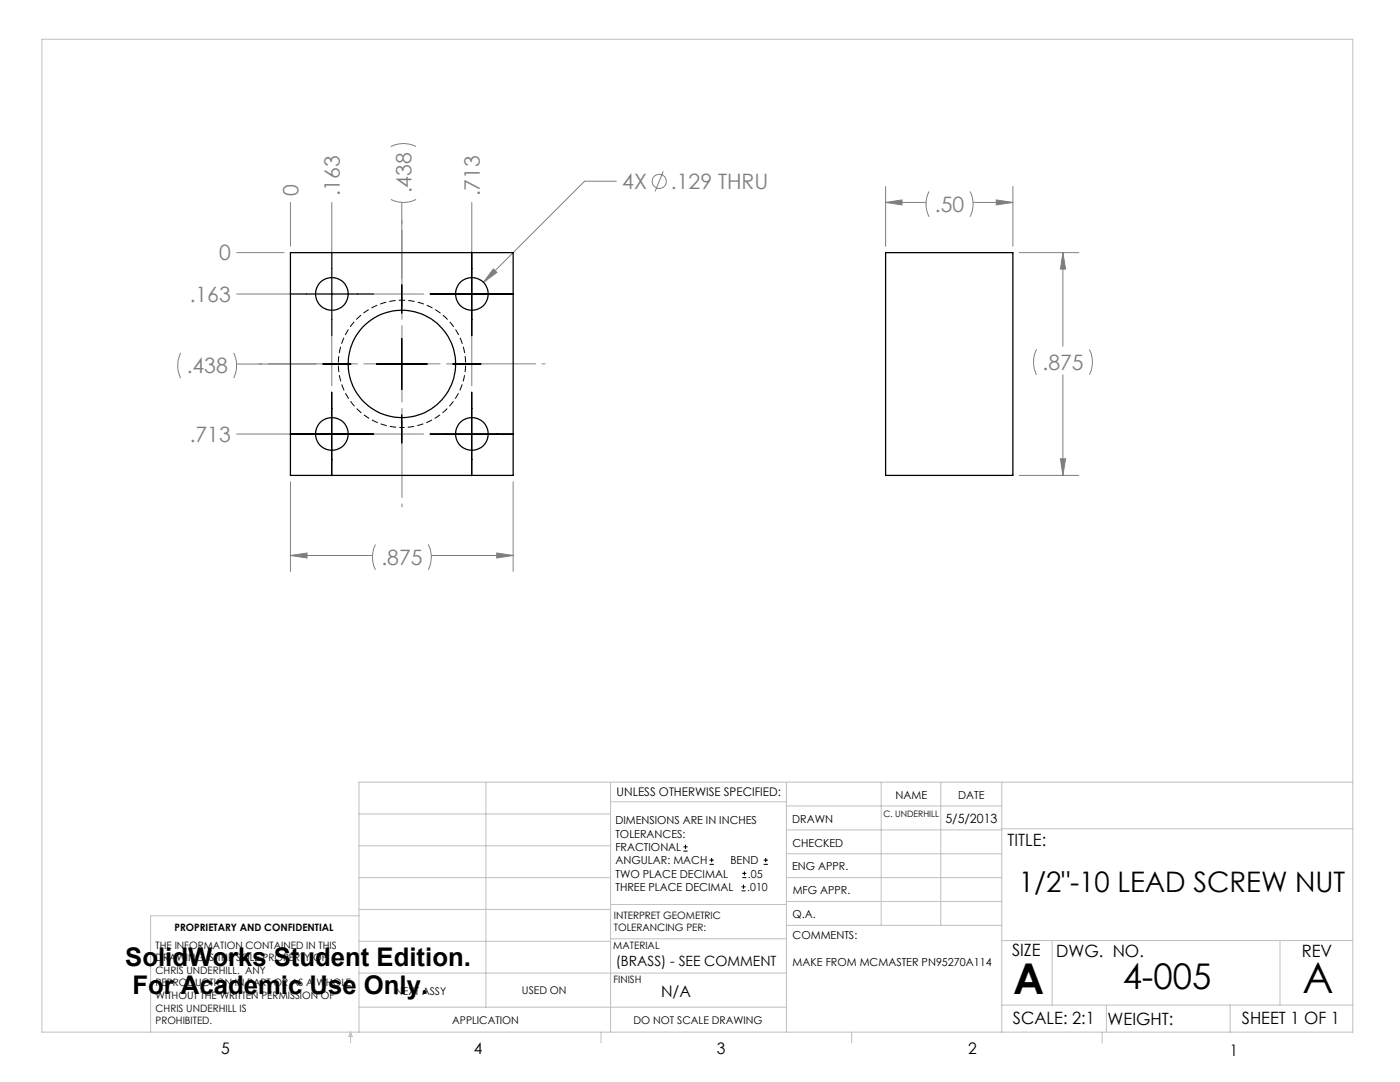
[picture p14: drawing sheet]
<svg xmlns="http://www.w3.org/2000/svg" width="279mm" height="216mm" viewBox="0 0 279 216" stroke-linecap="round" stroke-linejoin="round" font-family="sans-serif">
<defs><g id="words">
<g font-size="8.5">
<text x="202.2" y="198.3">A</text>
<text x="260" y="198.1">A</text>
</g>
<text font-size="7.1" x="224.1" y="197.4">4-005</text>
<text font-size="5.6" x="203.4" y="178">1/2&quot;-10 LEAD SCREW NUT</text>
<g font-size="5.1">
<text x="25" y="192.8">SolidWorks Student Edition.</text>
<text x="26.4" y="198.4">For Academic Use Only.</text>
</g>
<g font-size="4.2" fill="#808080">
<text x="59.6" y="39.2" transform="rotate(-90 59.6 39.2)">0</text>
<text x="67.9" y="39.2" transform="rotate(-90 67.9 39.2)">.163</text>
<text x="82.1" y="38.6" transform="rotate(-90 82.1 38.6)">.438</text>
<text x="95.8" y="39.2" transform="rotate(-90 95.8 39.2)">.713</text>
<text x="124.2" y="37.7">4X</text>
<text x="133.9" y="37.7">.129 THRU</text>
<text x="186.6" y="42.3">.50</text>
<text x="43.7" y="52">0</text>
<text x="37.9" y="60.2">.163</text>
<text x="37.3" y="74.5">.438</text>
<text x="208" y="73.8">.875</text>
<text x="37.9" y="88.2">.713</text>
<text x="76.1" y="112.8">.875</text>
</g>
<g font-size="3.4">
<text x="201.1" y="168.8">TITLE:</text>
<text x="202" y="190.8">SIZE</text>
<text x="210.8" y="190.9">DWG. NO.</text>
<text x="259.8" y="191">REV</text>
<text x="202.1" y="204.4">SCALE: 2:1</text>
<text x="221" y="204.5">WEIGHT:</text>
<text x="247.8" y="204.4">SHEET 1 OF 1</text>
</g>
<g font-size="3.2">
<text x="131.9" y="198.9">N/A</text>
<text x="44.2" y="210.4">5</text>
<text x="94.6" y="210.3">4</text>
<text x="143.1" y="210.4">3</text>
<text x="193.2" y="210.3">2</text>
<text x="245.4" y="210.6">1</text>
</g>
<text font-size="2.8" x="122.9" y="192.7">(BRASS) - SEE COMMENT</text>
<text font-size="2.5" x="188.7" y="164.2">5/5/2013</text>
<text font-size="2.4" x="123.1" y="158.9">UNLESS OTHERWISE SPECIFIED:</text>
<g font-size="2.2">
<text x="178.7" y="159.4">NAME</text>
<text x="191.2" y="159.4">DATE</text>
<text x="122.8" y="164.5">DIMENSIONS ARE IN INCHES</text>
<text x="122.8" y="167.1">TOLERANCES:</text>
<text x="158.1" y="164.2">DRAWN</text>
<text x="122.8" y="169.8">FRACTIONAL</text>
<text x="122.8" y="172.5">ANGULAR: MACH</text>
<text x="145.8" y="172.5">BEND</text>
<text x="158.1" y="173.7">ENG APPR.</text>
<text x="158.2" y="169.1">CHECKED</text>
<text x="122.8" y="177.8">THREE PLACE DECIMAL</text>
<text x="122.8" y="175.1">TWO PLACE DECIMAL</text>
<text x="149.1" y="177.8">.010</text>
<text x="149.3" y="175.1">.05</text>
<text x="158.2" y="178.4">MFG APPR.</text>
<text x="158.2" y="183.2">Q.A.</text>
<text x="158.2" y="187.4">COMMENTS:</text>
<text x="158.2" y="192.7">MAKE FROM MCMASTER PN95270A114</text>
</g>
<g font-size="2.1">
<text x="78.8" y="198.5">NEXT ASSY</text>
<text x="104.2" y="198.4">USED ON</text>
<text x="90.2" y="204.3">APPLICATION</text>
<text x="126.4" y="204.3">DO NOT SCALE DRAWING</text>
</g>
<g font-size="2">
<text x="34.8" y="185.7">PROPRIETARY AND CONFIDENTIAL</text>
<text x="122.5" y="183.3">INTERPRET GEOMETRIC</text>
<text x="122.5" y="185.9">TOLERANCING PER:</text>
<text x="31.1" y="189.3">THE INFORMATION CONTAINED IN THIS</text>
<text x="31.1" y="191.8">DRAWING IS THE SOLE PROPERTY OF</text>
<text x="122.4" y="189.4">MATERIAL</text>
<text x="31.1" y="194.3">CHRIS UNDERHILL. ANY</text>
<text x="31.1" y="196.8">REPRODUCTION IN PART OR AS A WHOLE</text>
<text x="122.4" y="196.2">FINISH</text>
<text x="31.1" y="199.4">WITHOUT THE WRITTEN PERMISSION OF</text>
<text x="31.1" y="201.9">CHRIS UNDERHILL IS</text>
<text x="31.1" y="204.4">PROHIBITED.</text>
</g>
<text font-size="1.8" x="176.3" y="163.1">C. UNDERHILL</text>
</g></defs>
<g fill="none" stroke="#808080" stroke-width=".2">
<path d="M78 39.8a5.6 5.6 0 0 0 5 0M78 29.2a5.6 5.6 0 0 1 5 0M123 36.2h-6.3l-20.2 20.1M132.4 34.2l-1.7 4M176.7 37.2v11.9M185.4 38.2a5.6 5.6 0 0 0 0 5.1M193.6 38.2a5.6 5.6 0 0 1 0 5.1M198.8 39.9l3.3 .5-3.3 .5zM202.1 37.2v11.9M47.2 50.4h9.5M47.2 58.7h37.4M58 40.4v8.7"/>
<path d="M66.2 40.4v36.6M80.2 40.4v15.2M94.2 40.4v36.6M98.5 53.7l.7 .7-2.7 1.9zM176.7 40.4l3.3-.5v1zM176.7 40.4h8.1M194.2 40.4h7.9M203.4 50.4h11.9M212.1 50.4l.6 3.3h-1.1zM212.1 50.4v18.7M36.1 70.4a5.9 5.9 0 0 0 0 5.1M46.6 70.4a5.9 5.9 0 0 1 0 5.1"/>
<path d="M47.2 72.6h15.9M206.9 69.7a5.6 5.6 0 0 0 0 5.1M212.1 74.8v20.1M217.4 69.7a5.6 5.6 0 0 1 0 5.1M47.2 86.6h37.4M58 96.1v17.9M102.4 96.1v17.9M203.4 94.9h11.9M211.6 91.5h1.1l-.6 3.4zM58 110.8l3.3-.5v1zM58 110.8h16.3M74.9 108.7a5.6 5.6 0 0 0 0 5"/>
<path d="M85.5 108.7a5.6 5.6 0 0 1 0 5M86.1 110.8h16.3M99.1 110.3l3.3 .5-3.3 .5z"/>
<circle cx="131.6" cy="36.2" r="1.41"/>
</g>
<g fill="none" stroke="#000" stroke-width=".2">
<path d="M57.9 58.7h16.7M66.2 50.3v16.7M80.2 56.8v5.7M85.8 58.7h16.7M94.2 50.3v16.7M64.4 72.6h5.6M66.2 78.2v16.7M75.1 72.6h10.2M80.2 67.6v10.1M90.3 72.6h5.7M94.2 78.2v16.7M57.9 86.6h16.7"/>
<path d="M80.2 82.8v5.6M85.8 86.6h16.7M136.4 169.8h.8M136.4 169h.8M136.8 168.6v.8M141.6 172.5h.9M141.6 171.6h.9M142 171.2v.8M148 177.8h.8M148 177h.8M148.1 175.1h.8M148.1 174.3h.8"/>
<path d="M148.4 176.5v.8M148.6 173.9v.8M152.4 172.5h.8M152.4 171.6h.8M152.8 171.2v.8"/>
</g>
<path d="M80.2 85.3a12.7 12.7 0 0 1-11.1-18.8 12.7 12.7 0 0 1 21.8-.8 12.7 12.7 0 0 1-9.7 19.6h-1" fill="none" stroke="#000" stroke-width=".2" stroke-dasharray="1.3 .6" stroke-dashoffset=".7" stroke-linecap="butt"/>
<path d="M80.2 44v57.2M51.6 72.6h57.2" fill="none" stroke="#808080" stroke-width=".2" stroke-dasharray="15.2 1.3 1.3 1.3" stroke-dashoffset="-1.9"/>
<g fill="none" stroke="#c0c0c0" stroke-width=".2">
<path d="M8.4 7.8h261.6v198.2h-261.6zM97 156.1v44.9M121.8 156.1v49.9M121.8 160h35.2M157 156.1v49.9M175.9 156.1v28.5M187.7 156.1v28.5M199.9 156.1v49.9M270 156.1h-198.4v49.9M71.6 175.1h50.2M71.6 168.8h50.2M71.6 162.4h50.2"/>
<path d="M157 170.4h42.9M157 165.6h42.9M157 160.8h42.9M157 175.1h42.9M157 179.9h42.9M199.9 165.4h70.1M71.6 194.2h85.4M71.6 187.8h50.2M71.6 181.5h50.2M71.6 182.7h-41.5v23.3M121.8 187.3h35.2M121.8 180.5h35.2"/>
<path d="M157 184.6h42.9M199.9 187.7h70.1M210 187.7v12.9M255.4 187.7v12.9M70 206v2.1M70 206l.3 .8h-.7zM71.6 201h85.4M119.9 206v2.1M170 206v2.1M199.9 200.6h70.1M220 206v2.1M220.8 200.6v5.4"/>
<path d="M245.5 200.6v5.4"/>
</g>
<path d="M98.5 53.7l-2 2.6 2.7-1.9zM58 110.8l3.3-.5v1zM99.1 110.3l3.3 .5-3.3 .5zM176.7 40.4l3.3-.5v1zM198.8 39.9l3.3 .5-3.3 .5zM211.6 91.5h1.1l-.6 3.4zM212.1 50.4l.6 3.3h-1.1z" fill="#808080"/>
<g fill="none" stroke="#000" stroke-width=".25">
<path d="M58 50.4h44.4v44.5h-44.4zM176.7 50.4h25.4v44.5h-25.4z"/>
<circle cx="66.2" cy="58.7" r="3.3"/>
<circle cx="94.2" cy="58.6" r="3.3"/>
<circle cx="80.2" cy="72.6" r="10.7"/>
<circle cx="66.2" cy="86.6" r="3.3"/>
<circle cx="94.2" cy="86.6" r="3.3"/>
</g>
<use href="#words"/>
</svg>
